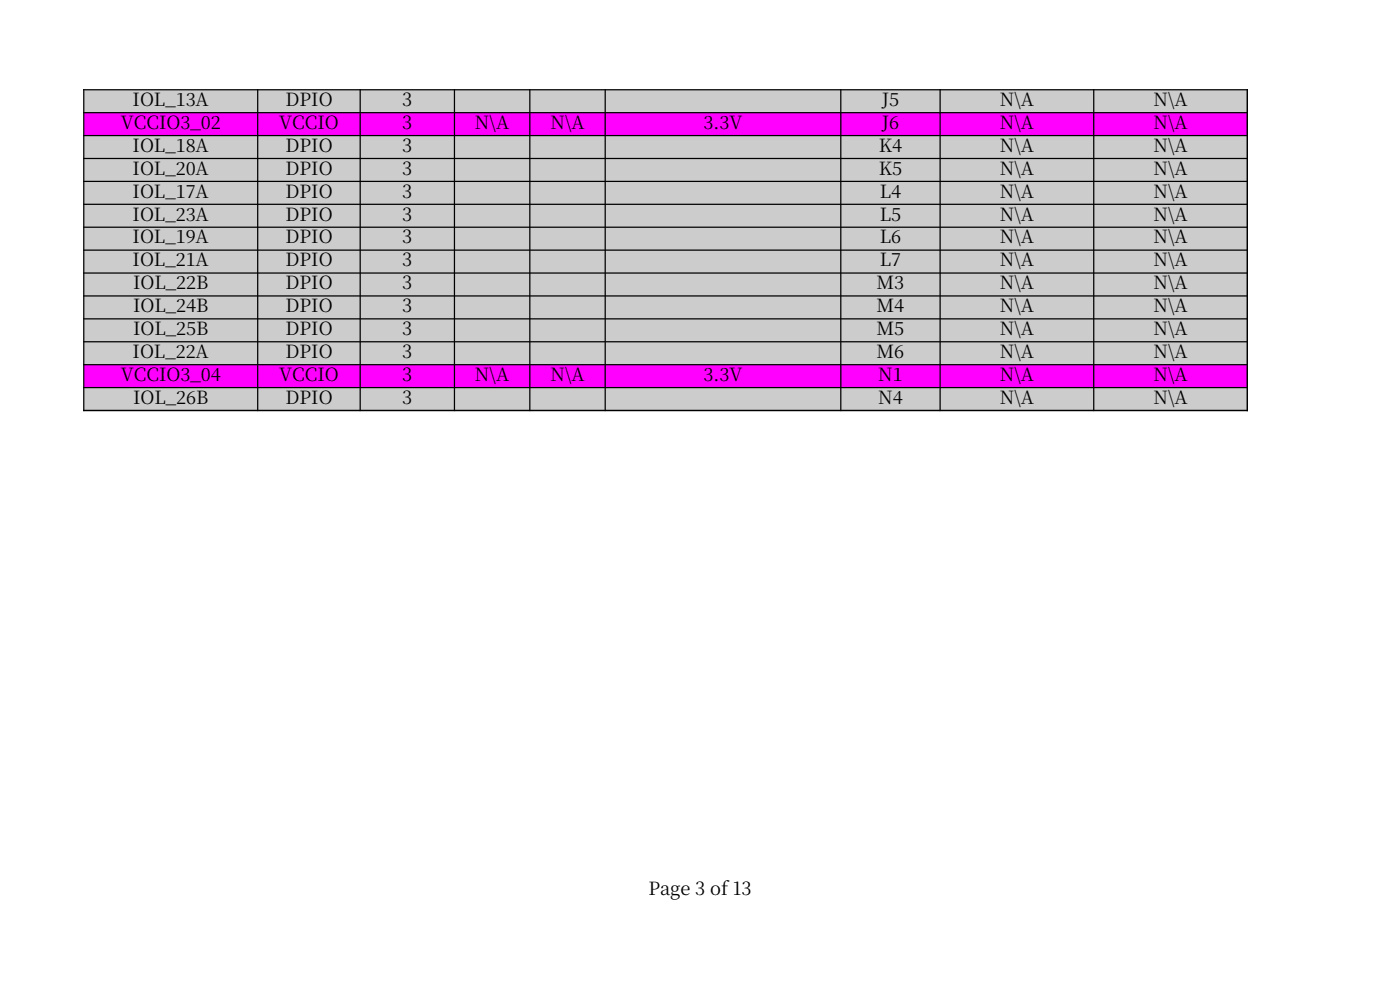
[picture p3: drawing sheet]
<svg xmlns="http://www.w3.org/2000/svg" width="297mm" height="210mm" viewBox="0 0 297 210" stroke-linecap="round" stroke-linejoin="round" font-family="sans-serif">
<defs><g id="words">
<g font-size="3.9">
<text x="28.1" y="22.5">IOL_13A</text>
<text x="60.5" y="22.5">DPIO</text>
<text x="85.3" y="22.5">3</text>
<text x="187.1" y="22.5">J5</text>
<text x="212.1" y="22.5">N\A</text>
<text x="244.7" y="22.5">N\A</text>
<text x="25.6" y="27.3">VCCIO3_02</text>
<text x="59.2" y="27.3">VCCIO</text>
<text x="85.3" y="27.3">3</text>
<text x="100.8" y="27.3">N\A</text>
<text x="116.8" y="27.3">N\A</text>
<text x="149.2" y="27.3">3.3V</text>
<text x="187.1" y="27.3">J6</text>
<text x="212.1" y="27.3">N\A</text>
<text x="244.7" y="27.3">N\A</text>
<text x="28.1" y="32.2">IOL_18A</text>
<text x="60.5" y="32.2">DPIO</text>
<text x="85.3" y="32.2">3</text>
<text x="186.4" y="32.2">K4</text>
<text x="212.1" y="32.2">N\A</text>
<text x="244.7" y="32.2">N\A</text>
<text x="28.1" y="37">IOL_20A</text>
<text x="28.1" y="41.9">IOL_17A</text>
<text x="60.5" y="37">DPIO</text>
<text x="60.5" y="41.9">DPIO</text>
<text x="85.3" y="37">3</text>
<text x="85.3" y="41.9">3</text>
<text x="186.4" y="37">K5</text>
<text x="186.6" y="41.9">L4</text>
<text x="212.1" y="37">N\A</text>
<text x="212.1" y="41.9">N\A</text>
<text x="244.7" y="37">N\A</text>
<text x="244.7" y="41.9">N\A</text>
<text x="28.1" y="46.8">IOL_23A</text>
<text x="60.5" y="46.8">DPIO</text>
<text x="85.3" y="46.8">3</text>
<text x="186.6" y="46.8">L5</text>
<text x="212.1" y="46.8">N\A</text>
<text x="244.7" y="46.8">N\A</text>
<text x="28.1" y="51.7">IOL_19A</text>
<text x="60.5" y="51.7">DPIO</text>
<text x="85.3" y="51.7">3</text>
<text x="186.6" y="51.7">L6</text>
<text x="212.1" y="51.7">N\A</text>
<text x="244.7" y="51.7">N\A</text>
<text x="28.1" y="56.5">IOL_21A</text>
<text x="60.5" y="56.5">DPIO</text>
<text x="85.3" y="56.5">3</text>
<text x="186.6" y="56.5">L7</text>
<text x="212.1" y="56.5">N\A</text>
<text x="244.7" y="56.5">N\A</text>
<text x="28.2" y="61.4">IOL_22B</text>
<text x="60.5" y="61.4">DPIO</text>
<text x="85.3" y="61.4">3</text>
<text x="185.9" y="61.4">M3</text>
<text x="212.1" y="61.4">N\A</text>
<text x="244.7" y="61.4">N\A</text>
<text x="28.2" y="66.2">IOL_24B</text>
<text x="28.2" y="71.1">IOL_25B</text>
<text x="60.5" y="66.2">DPIO</text>
<text x="60.5" y="71.1">DPIO</text>
<text x="85.3" y="66.2">3</text>
<text x="85.3" y="71.1">3</text>
<text x="185.9" y="66.2">M4</text>
<text x="185.9" y="71.1">M5</text>
<text x="212.1" y="66.2">N\A</text>
<text x="212.1" y="71.1">N\A</text>
<text x="244.7" y="66.2">N\A</text>
<text x="244.7" y="71.1">N\A</text>
<text x="28.1" y="75.9">IOL_22A</text>
<text x="60.5" y="75.9">DPIO</text>
<text x="85.3" y="75.9">3</text>
<text x="185.9" y="75.9">M6</text>
<text x="212.1" y="75.9">N\A</text>
<text x="244.7" y="75.9">N\A</text>
<text x="25.6" y="80.8">VCCIO3_04</text>
<text x="59.2" y="80.8">VCCIO</text>
<text x="85.3" y="80.8">3</text>
<text x="100.8" y="80.8">N\A</text>
<text x="116.8" y="80.8">N\A</text>
<text x="149.2" y="80.8">3.3V</text>
<text x="186.3" y="80.8">N1</text>
<text x="212.1" y="80.8">N\A</text>
<text x="244.7" y="80.8">N\A</text>
<text x="28.2" y="85.7">IOL_26B</text>
<text x="60.5" y="85.7">DPIO</text>
<text x="85.3" y="85.7">3</text>
<text x="186.3" y="85.7">N4</text>
<text x="212.1" y="85.7">N\A</text>
<text x="244.7" y="85.7">N\A</text>
<text x="137.5" y="189.8">Page 3 of 13</text>
</g>
</g></defs>
<path d="M17.8 19h246.8v4.9h-246.8z" fill-rule="evenodd" fill="#ccc"/>
<path d="M17.8 23.9h246.8v4.8h-246.8z" fill-rule="evenodd" fill="#f0f"/>
<path d="M17.8 28.7h246.8v48.6h-246.8z" fill-rule="evenodd" fill="#ccc"/>
<path d="M17.8 77.3h246.8v4.9h-246.8z" fill-rule="evenodd" fill="#f0f"/>
<path d="M17.8 82.2h246.8v4.9h-246.8z" fill-rule="evenodd" fill="#ccc"/>
<g fill="none" stroke="#000" stroke-width=".26">
<path d="M17.6 19h247.1M17.8 18.9v68.3M54.7 18.9v68.3M76.4 18.9v68.3M96.4 18.9v68.3M112.4 18.9v68.3M128.4 18.9v68.3M178.4 18.9v68.3M199.4 18.9v68.3M232 18.9v68.3M264.6 18.9v68.3M17.6 23.9h247.1"/>
<path d="M17.6 28.8h247.1M17.6 33.6h247.1M17.6 38.5h247.1M17.6 43.3h247.1M17.6 48.2h247.1M17.6 53.1h247.1M17.6 57.9h247.1M17.6 62.8h247.1M17.6 67.6h247.1M17.6 72.5h247.1M17.6 77.4h247.1M17.6 82.2h247.1"/>
<path d="M17.6 87.1h247.1"/>
</g>
<use href="#words"/>
</svg>
